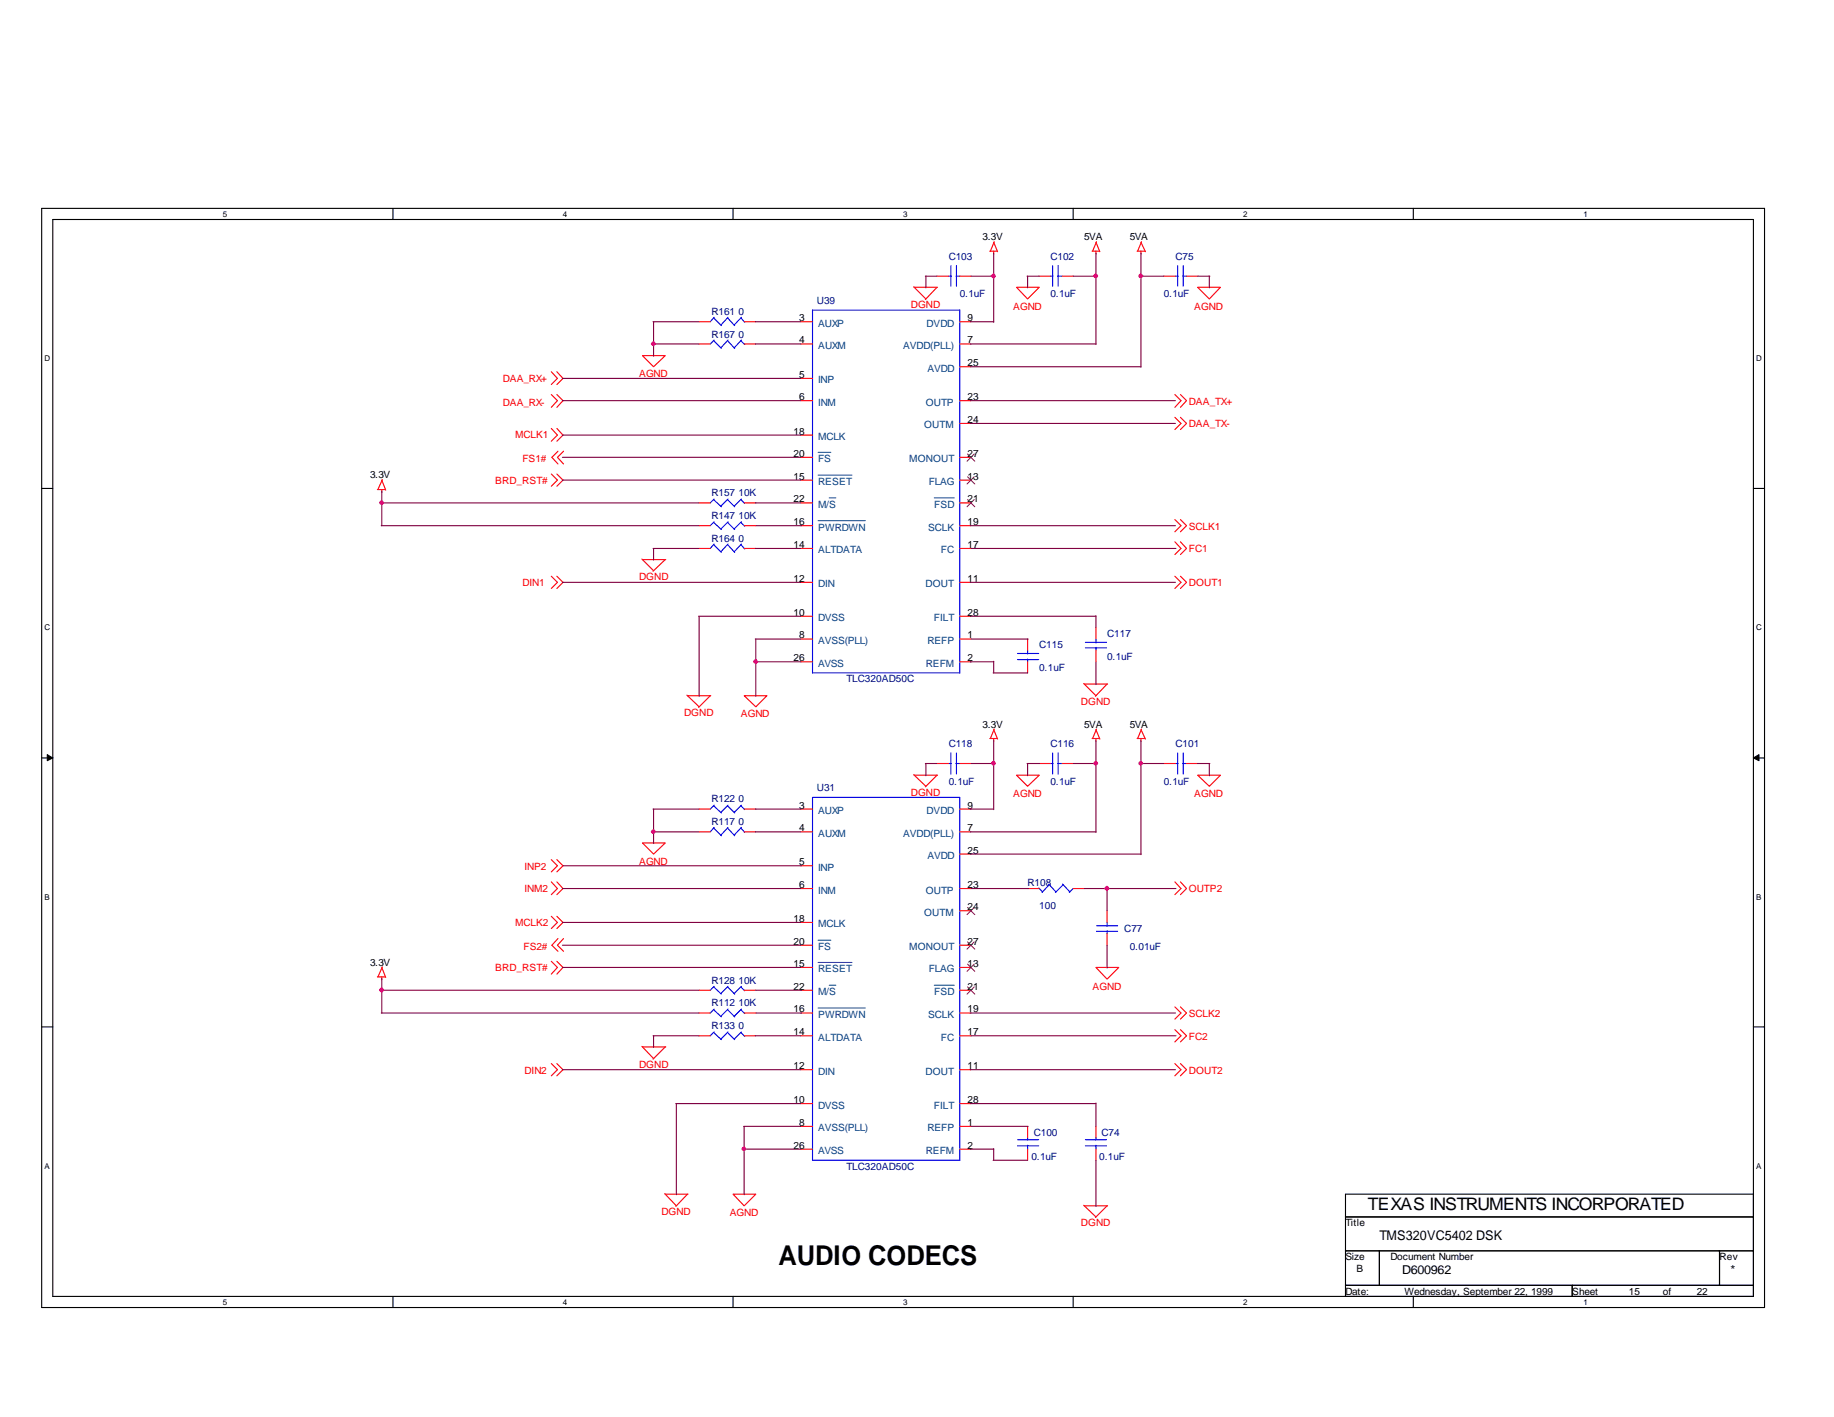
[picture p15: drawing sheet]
<svg xmlns="http://www.w3.org/2000/svg" width="279mm" height="216mm" viewBox="0 0 279 216" stroke-linecap="round" stroke-linejoin="round" font-family="sans-serif">
<defs><g id="words">
<text font-size="4.1" x="118.6" y="192.7">AUDIO CODECS</text>
<text font-size="2.6" x="208.4" y="184.3">TEXAS INSTRUMENTS INCORPORATED</text>
<text font-size="2" x="210.1" y="189">TMS320VC5402 DSK</text>
<g font-size="1.9">
<text x="213.6" y="194.1">D600962</text>
<text x="263.7" y="194.1">*</text>
</g>
<g font-size="1.5" fill="#000080">
<text x="144.5" y="39.5">C103</text>
<text x="160" y="39.5">C102</text>
<text x="179.1" y="39.5">C75</text>
<text x="124.5" y="46.3">U39</text>
<text x="146.2" y="45.2">0.1uF</text>
<text x="160" y="45.2">0.1uF</text>
<text x="177.3" y="45.2">0.1uF</text>
<text x="108.4" y="51.5">R167</text>
<text x="108.4" y="48">R161</text>
<text x="112.5" y="51.5">0</text>
<text x="112.5" y="48">0</text>
<text x="108.4" y="75.6">R157</text>
<text x="112.5" y="75.6">10K</text>
<text x="108.4" y="79.1">R147</text>
<text x="108.4" y="82.5">R164</text>
<text x="112.5" y="79.1">10K</text>
<text x="112.5" y="82.5">0</text>
<text x="158.3" y="98.8">C115</text>
<text x="168.7" y="97">C117</text>
<text x="168.7" y="100.5">0.1uF</text>
<text x="128.9" y="104">TLC320AD50C</text>
<text x="158.3" y="102.3">0.1uF</text>
<text x="144.5" y="113.8">C118</text>
<text x="160" y="113.8">C116</text>
<text x="179.1" y="113.8">C101</text>
<text x="144.5" y="119.5">0.1uF</text>
<text x="160" y="119.5">0.1uF</text>
<text x="177.3" y="119.5">0.1uF</text>
<text x="108.4" y="122.3">R122</text>
<text x="108.4" y="125.7">R117</text>
<text x="112.5" y="122.3">0</text>
<text x="112.5" y="125.7">0</text>
<text x="124.5" y="120.6">U31</text>
<text x="156.5" y="135">R108</text>
<text x="158.3" y="138.5">100</text>
<text x="171.3" y="142">C77</text>
<text x="108.4" y="149.9">R128</text>
<text x="112.5" y="149.9">10K</text>
<text x="172.1" y="144.7">0.01uF</text>
<text x="108.4" y="153.3">R112</text>
<text x="112.5" y="153.3">10K</text>
<text x="108.4" y="156.8">R133</text>
<text x="112.5" y="156.8">0</text>
<text x="157.5" y="173.1">C100</text>
<text x="167.8" y="173.1">C74</text>
<text x="128.9" y="178.2">TLC320AD50C</text>
<text x="157.1" y="176.7">0.1uF</text>
<text x="167.5" y="176.7">0.1uF</text>
</g>
<g font-size="1.5">
<text x="149.7" y="36.6">3.3V</text>
<text x="165.2" y="36.6">5VA</text>
<text x="172.1" y="36.6">5VA</text>
<text x="121.8" y="48.9">3</text>
<text x="121.8" y="52.3">4</text>
<text x="147.4" y="48.9">9</text>
<text x="147.4" y="52.3">7</text>
<text x="121.8" y="57.6">5</text>
<text x="147.4" y="55.8">25</text>
<text x="121.8" y="61">6</text>
<text x="147.4" y="61">23</text>
<text x="147.4" y="64.4">24</text>
<text x="120.9" y="66.2">18</text>
<text x="120.9" y="69.6">20</text>
<text x="147.4" y="69.6">27</text>
<text x="56.4" y="72.9">3.3V</text>
<text x="120.9" y="73.1">15</text>
<text x="120.9" y="76.5">22</text>
<text x="147.4" y="73.1">13</text>
<text x="147.4" y="76.5">21</text>
<text x="120.9" y="80">16</text>
<text x="120.9" y="83.5">14</text>
<text x="147.4" y="80">19</text>
<text x="147.4" y="83.5">17</text>
<text x="120.9" y="88.6">12</text>
<text x="147.4" y="88.6">11</text>
<text x="120.9" y="93.8">10</text>
<text x="147.4" y="93.8">28</text>
<text x="120.9" y="100.8">26</text>
<text x="121.8" y="97.3">8</text>
<text x="147.4" y="100.8">2</text>
<text x="147.4" y="97.3">1</text>
<text x="149.7" y="110.9">3.3V</text>
<text x="165.2" y="110.9">5VA</text>
<text x="172.1" y="110.9">5VA</text>
<text x="121.8" y="123.2">3</text>
<text x="147.4" y="123.2">9</text>
<text x="121.8" y="126.7">4</text>
<text x="121.8" y="131.8">5</text>
<text x="147.4" y="126.7">7</text>
<text x="147.4" y="130">25</text>
<text x="121.8" y="135.3">6</text>
<text x="147.4" y="135.3">23</text>
<text x="120.9" y="140.5">18</text>
<text x="120.9" y="143.9">20</text>
<text x="147.4" y="138.7">24</text>
<text x="147.4" y="143.9">27</text>
<text x="56.4" y="147.2">3.3V</text>
<text x="120.9" y="147.3">15</text>
<text x="147.4" y="147.3">13</text>
<text x="120.9" y="150.8">22</text>
<text x="120.9" y="154.3">16</text>
<text x="147.4" y="150.8">21</text>
<text x="147.4" y="154.3">19</text>
<text x="120.9" y="157.7">14</text>
<text x="147.4" y="157.7">17</text>
<text x="120.9" y="162.9">12</text>
<text x="147.4" y="162.9">11</text>
<text x="120.9" y="168.1">10</text>
<text x="121.8" y="171.5">8</text>
<text x="147.4" y="171.5">1</text>
<text x="147.4" y="168.1">28</text>
<text x="120.9" y="175">26</text>
<text x="147.4" y="175">2</text>
<text x="205" y="186.9">Title</text>
<text x="205" y="197.3">Date:</text>
<text x="205" y="192">Size</text>
<text x="206.7" y="193.8">B</text>
<text x="211.8" y="192">Document Number</text>
<text x="214" y="197.3">Wednesday, September 22, 1999</text>
<text x="239.5" y="197.3">Sheet</text>
<text x="248.2" y="197.3">15</text>
<text x="253.3" y="197.3">of</text>
<text x="258.5" y="197.3">22</text>
<text x="262" y="192">Rev</text>
</g>
<g font-size="1.5" fill="#f00">
<text x="138.8" y="47">DGND</text>
<text x="154.3" y="47.2">AGND</text>
<text x="181.9" y="47.2">AGND</text>
<text x="76.6" y="58.2">DAA_RX+</text>
<text x="97.4" y="57.5">AGND</text>
<text x="76.6" y="61.8">DAA_RX-</text>
<text x="181.1" y="61.6">DAA_TX+</text>
<text x="181.1" y="65.1">DAA_TX-</text>
<text x="78.5" y="66.8">MCLK1</text>
<text x="79.6" y="70.4">FS1#</text>
<text x="75.4" y="73.7">BRD_RST#</text>
<text x="181.1" y="80.7">SCLK1</text>
<text x="79.6" y="89.3">DIN1</text>
<text x="97.4" y="88.4">DGND</text>
<text x="181.1" y="89.3">DOUT1</text>
<text x="181.1" y="84.1">FC1</text>
<text x="164.7" y="107.4">DGND</text>
<text x="104.2" y="109.1">DGND</text>
<text x="112.9" y="109.3">AGND</text>
<text x="138.8" y="121.2">DGND</text>
<text x="154.3" y="121.4">AGND</text>
<text x="181.9" y="121.4">AGND</text>
<text x="97.4" y="131.7">AGND</text>
<text x="79.9" y="132.5">INP2</text>
<text x="79.9" y="135.9">INM2</text>
<text x="181.1" y="135.9">OUTP2</text>
<text x="78.5" y="141.1">MCLK2</text>
<text x="75.4" y="148">BRD_RST#</text>
<text x="79.8" y="144.7">FS2#</text>
<text x="166.5" y="150.8">AGND</text>
<text x="181.1" y="154.9">SCLK2</text>
<text x="181.1" y="158.4">FC2</text>
<text x="79.9" y="163.6">DIN2</text>
<text x="97.4" y="162.7">DGND</text>
<text x="181.1" y="163.6">DOUT2</text>
<text x="100.8" y="185.2">DGND</text>
<text x="111.2" y="185.3">AGND</text>
<text x="164.7" y="186.9">DGND</text>
</g>
<g font-size="1.5" fill="#004080">
<text x="124.6" y="49.8">AUXP</text>
<text x="124.6" y="53.2">AUXM</text>
<text x="137.6" y="53.2">AVDD(PLL)</text>
<text x="141.1" y="49.8">DVDD</text>
<text x="124.6" y="58.4">INP</text>
<text x="141.3" y="56.6">AVDD</text>
<text x="124.6" y="61.8">INM</text>
<text x="140.8" y="65.3">OUTM</text>
<text x="141.1" y="61.8">OUTP</text>
<text x="124.6" y="67.1">MCLK</text>
<text x="124.6" y="70.4">FS</text>
<text x="138.5" y="70.4">MONOUT</text>
<text x="124.6" y="73.9">RESET</text>
<text x="124.6" y="77.4">M/S</text>
<text x="141.5" y="73.9">FLAG</text>
<text x="142.3" y="77.4">FSD</text>
<text x="124.6" y="80.9">PWRDWN</text>
<text x="141.4" y="80.9">SCLK</text>
<text x="124.6" y="84.3">ALTDATA</text>
<text x="124.6" y="89.5">DIN</text>
<text x="141" y="89.5">DOUT</text>
<text x="143.3" y="84.3">FC</text>
<text x="124.6" y="94.7">DVSS</text>
<text x="142.2" y="94.7">FILT</text>
<text x="124.6" y="98.1">AVSS(PLL)</text>
<text x="124.6" y="101.6">AVSS</text>
<text x="141.1" y="101.6">REFM</text>
<text x="141.3" y="98.1">REFP</text>
<text x="124.6" y="124">AUXP</text>
<text x="141.1" y="124">DVDD</text>
<text x="124.6" y="127.5">AUXM</text>
<text x="137.6" y="127.5">AVDD(PLL)</text>
<text x="141.3" y="130.9">AVDD</text>
<text x="124.6" y="132.7">INP</text>
<text x="124.6" y="136.1">INM</text>
<text x="141.1" y="136.1">OUTP</text>
<text x="124.6" y="141.3">MCLK</text>
<text x="140.8" y="139.5">OUTM</text>
<text x="124.6" y="148.2">RESET</text>
<text x="124.6" y="144.8">FS</text>
<text x="138.5" y="144.8">MONOUT</text>
<text x="141.5" y="148.2">FLAG</text>
<text x="124.6" y="151.6">M/S</text>
<text x="124.6" y="155.1">PWRDWN</text>
<text x="141.4" y="155.1">SCLK</text>
<text x="142.3" y="151.6">FSD</text>
<text x="124.6" y="158.6">ALTDATA</text>
<text x="143.3" y="158.6">FC</text>
<text x="124.6" y="163.7">DIN</text>
<text x="141" y="163.7">DOUT</text>
<text x="124.6" y="168.9">DVSS</text>
<text x="124.6" y="172.4">AVSS(PLL)</text>
<text x="141.3" y="172.4">REFP</text>
<text x="142.2" y="168.9">FILT</text>
<text x="124.6" y="175.9">AVSS</text>
<text x="141.1" y="175.9">REFM</text>
</g>
<g font-size="1.2">
<text x="34" y="33">5</text>
<text x="85.8" y="33">4</text>
<text x="137.6" y="33">3</text>
<text x="189.4" y="33">2</text>
<text x="241.2" y="33">1</text>
<text x="6.8" y="55">D</text>
<text x="267.5" y="55">D</text>
<text x="6.8" y="96">C</text>
<text x="267.5" y="96">C</text>
<text x="6.8" y="137.1">B</text>
<text x="267.5" y="137.1">B</text>
<text x="6.8" y="178.1">A</text>
<text x="267.5" y="178.1">A</text>
<text x="34" y="198.8">5</text>
<text x="85.8" y="198.8">4</text>
<text x="137.6" y="198.8">3</text>
<text x="189.4" y="198.8">2</text>
<text x="241.2" y="198.8">1</text>
</g>
</g></defs>
<g fill="none" stroke="#000" stroke-width=".17">
<path d="M6.3 31.8h262.5v167.4h-262.5zM8 33.4h259.1v164.1h-259.1zM59.9 31.8v1.6M111.7 31.8v1.6M163.5 31.8v1.6M215.3 31.8v1.6M6.3 74.4h1.7M267.1 74.4h1.7M6.3 115.5h1.7M267.1 115.5h1.7M6.3 156.5h1.7M267.1 156.5h1.7"/>
<path d="M59.9 197.5v1.7M111.7 197.5v1.7M163.5 197.5v1.7M205 185.4h62.1M205 190.6h62.1M205 195.8h62.1M210.1 190.6v5.2M215.3 197.5v1.7M239.5 195.8v1.7M262 190.6v5.2M267.1 181.9h-62.1v15.6"/>
</g>
<g fill="#000" stroke="#000" stroke-width=".15">
<path d="M7.2 115l.8 .5-.8 .4z" fill-rule="evenodd"/>
<path d="M267.1 115.5l.9-.5v.9z" fill-rule="evenodd"/>
</g>
<g fill="none" stroke="#f00" stroke-width=".17">
<path d="M150.8 38.3h1.1M151.4 38.3v.4M151.4 36.9l.6 1.5M151.5 36.8l-.6 1.5M166.4 38.3h1.1M167 38.3v.4M167 36.9l.6 1.5M167 36.8l-.5 1.5M173.2 38.3h1.2M173.8 38.3v.4M173.8 36.9l.7 1.5M173.9 36.8l-.6 1.5"/>
<path d="M84 56.6l.9 1.1-.9 .9M84.8 56.6l1 1.1-1 .9M97.9 54.2h3.4l-1.7 1.7zM106.5 49h1.7M106.5 52.4h1.7M113.4 49h1.7M113.4 52.4h1.7M122 49h1.8M122 52.4h1.8M122 57.7h1.8M139.2 43.7l1.9 1.9M139.3 43.8h3.5"/>
<path d="M142.7 43.8l-1.7 1.8M142.7 42.1h1.8M146.2 42.1h1.7M146.2 49h1.7M146.2 52.4h1.7M146.2 55.9h1.7M154.9 43.8h3.4l-1.8 1.8zM158.3 42.1h1.7M161.8 42.1h1.7M177.3 42.1h1.8M180.8 42.1h1.7M182.5 43.8h3.4l-1.7 1.8z"/>
<path d="M57.5 74.6h1.2M58.2 74.6v.4M58.2 73.2l.6 1.5M58.3 73.1l-.7 1.5M84 60.1l.9 .9-.9 1.1M84 65.3l.9 1-.9 .9M84 72.2l.9 1-.9 .9M84.8 60.1l1 .9-1 1.1M84.8 65.3l1 1-1 .9M84.8 72.2l1 1-1 .9M85 68.7l-.9 1 .9 1M85.9 68.7l-1 1 1 1"/>
<path d="M106.5 76.6h1.7M113.4 76.6h1.7M122 61h1.8M122 66.3h1.8M122 69.7h1.8M122 73.2h1.8M122 76.6h1.8M146.2 61h1.7M146.2 69.7h1.7M146.2 73.2h1.7M146.2 76.6h1.7M146.2 64.5h1.7"/>
<path d="M179 60.1l.9 .9-.9 1.1M179 63.6l.9 .9-.9 .9M179 79.2l.9 .9-.9 .9M179.8 60.1l1 .9-1 1.1M179.8 63.6l1 .9-1 .9M179.8 79.2l1 .9-1 .9M84 87.8l.9 .9-.9 1M84.8 87.8l1 .9-1 1M97.8 85.2l1.8 1.8M97.9 85.3h3.5M101.3 85.3l-1.8 1.7M106.5 80.1h1.7"/>
<path d="M106.5 83.6h1.7M113.4 80.1h1.7M113.4 83.6h1.7M122 80.1h1.8M122 88.7h1.8M122 93.9h1.8M122 97.4h1.8M122 83.6h1.8M146.2 80.1h1.7M146.2 88.7h1.7M146.2 93.9h1.7M146.2 97.4h1.7"/>
<path d="M146.2 83.6h1.7M156.5 97.4v1.7M167 95.6v1.8M167 99.1v1.7M179 87.8l.9 .9-.9 1M179 82.5l.9 1.1-.9 .9M179.8 87.8l1 .9-1 1M179.8 82.5l1 1.1-1 .9M104.6 105.9l1.9 1.8M104.7 106h3.6M108.2 106l-1.8 1.8M113.4 106h3.4l-1.7 1.7z"/>
<path d="M122 100.8h1.8M139.2 118l1.9 1.8M139.3 118.1h3.5M142.7 118.1l-1.7 1.8M142.7 116.3h1.8M146.2 116.3h1.7M146.2 100.8h1.7M150.8 112.5h1.1M151.4 112.5v.4M151.4 111.2l.6 1.4M151.5 111.1l-.6 1.4M154.9 118.1h3.4l-1.8 1.7z"/>
<path d="M156.5 100.8v1.7M158.3 116.3h1.7M161.8 116.3h1.7M165.1 104.1l1.9 1.9M165.2 104.2h3.5M166.4 112.5h1.1M167 112.5v.4M167 111.2l.6 1.4M167 111.1l-.5 1.4M168.7 104.2l-1.8 1.9M173.2 112.5h1.2M173.8 112.5v.4"/>
<path d="M173.8 111.2l.7 1.4M173.9 111.1l-.6 1.4M177.3 116.3h1.8M180.8 116.3h1.7M182.5 118.1h3.4l-1.7 1.7zM84 131l.9 .9-.9 .9M84 134.4l.9 1-.9 .9M84 139.6l.9 .9-.9 1M84.8 131l1 .9-1 .9M84.8 134.4l1 1-1 .9M84.8 139.6l1 .9-1 1M97.9 128.4h3.4l-1.7 1.7z"/>
<path d="M106.5 123.3h1.7M106.5 126.7h1.7M113.4 123.3h1.7M113.4 126.7h1.7M122 123.3h1.8M122 126.7h1.8M122 131.9h1.8M122 135.4h1.8M146.2 123.3h1.7M146.2 126.7h1.7M146.2 135.4h1.7M146.2 130.1h1.7"/>
<path d="M146.2 138.8h1.7M156.5 135.4h1.8M163.5 135.4h1.7M168.7 138.8v1.7M179 134.4l.9 1-.9 .9M179.8 134.4l1 1-1 .9M57.5 148.8h1.2M58.2 148.8v.5M58.2 147.4l.6 1.5M58.3 147.3l-.7 1.5M84 146.5l.9 .9-.9 1M84.8 146.5l1 .9-1 1"/>
<path d="M85 143l-.9 1 .9 .9M85.9 143l-1 1 1 .9M97.8 159.4l1.8 1.9M97.9 159.5h3.5M101.3 159.5l-1.8 1.9M106.5 150.9h1.7M106.5 154.3h1.7M106.5 157.8h1.7M113.4 150.9h1.7M113.4 154.3h1.7M113.4 157.8h1.7M122 140.5h1.8"/>
<path d="M122 144h1.8M122 147.4h1.8M122 150.9h1.8M122 154.3h1.8M122 157.8h1.8M146.2 144h1.7M146.2 147.4h1.7M146.2 150.9h1.7M146.2 154.3h1.7M146.2 157.8h1.7M167 147.4h3.4l-1.7 1.8zM168.7 142.2v1.8"/>
<path d="M179 153.4l.9 .9-.9 1M179 156.9l.9 .9-.9 1M179.8 153.4l1 .9-1 1M179.8 156.9l1 .9-1 1M84 162.1l.9 .9-.9 .9M84.8 162.1l1 .9-1 .9M122 163h1.8M122 168.1h1.8M122 171.6h1.8M122 175.1h1.8M146.2 163h1.7M146.2 168.1h1.7"/>
<path d="M146.2 171.6h1.7M146.2 175.1h1.7M156.5 171.6v1.7M156.5 175.1v1.7M167 171.6v1.7M167 175.1v1.7M179 162.1l.9 .9-.9 .9M179.8 162.1l1 .9-1 .9M101.3 181.9l1.7 1.8M101.3 181.9h3.5M104.7 181.9l-1.7 1.9M111.7 181.9h3.4l-1.7 1.8z"/>
<path d="M165.1 183.6l1.9 1.8M165.2 183.7h3.5M168.7 183.7l-1.8 1.8"/>
</g>
<g fill="none" stroke="#00f" stroke-width=".17">
<path d="M108.7 51.9l1.2 1.2M108.7 48.4l1.2 1.2M108.8 51.8l-.6 .6M108.8 48.3l-.6 .7M110.8 51.9l1.1 1.2M110.8 48.4l1.1 1.2M110.9 51.8l-1.1 1.2M110.9 48.3l-1.1 1.2M112.9 51.9l.6 .6M112.9 48.4l.6 .7M112.9 51.8l-1.1 1.2M112.9 48.3l-1.1 1.2"/>
<path d="M123.8 47.2h22.4v55.3h-22.4zM144.5 42.1h.4M144.9 40.5v3.1M145.6 42.1h.6M145.7 40.5v3.1M160 42.1h.4M160.4 40.5v3.1M161.1 42.1h.7M161.2 40.5v3.1M179.1 42.1h.4M179.4 40.5v3.1M180.2 42.1h.6"/>
<path d="M180.3 40.5v3.1M108.7 76.1l1.2 1.1M108.7 79.6l1.2 1.1M108.8 76l-.6 .6M108.8 79.5l-.6 .6M110.8 76.1l1.1 1.1M110.8 79.6l1.1 1.1M110.9 76l-1.1 1.1M110.9 79.5l-1.1 1.1M112.9 76.1l.6 .6M112.9 79.6l.6 .6M112.9 76l-1.1 1.1"/>
<path d="M112.9 79.5l-1.1 1.1M108.7 83l1.2 1.2M108.8 82.9l-.6 .7M110.8 83l1.1 1.2M110.9 82.9l-1.1 1.2M112.9 83l.6 .7M112.9 82.9l-1.1 1.2M155 99.6h3.2M156.5 99.1v.6M165.4 97.9h3.2M165.4 98.7h3.2M167 97.4v.6"/>
<path d="M167 98.6v.5M144.5 116.3h.4M144.9 114.7v3.2M145.6 116.3h.6M145.7 114.7v3.2M155 100.5h3.2M156.5 100.4v.4M160 116.3h.4M160.4 114.7v3.2M161.1 116.3h.7M161.2 114.7v3.2M179.1 116.3h.4"/>
<path d="M179.4 114.7v3.2M180.2 116.3h.6M180.3 114.7v3.2M108.7 122.8l1.2 1.1M108.7 126.2l1.2 1.1M108.8 122.7l-.6 .6M108.8 126.1l-.6 .6M110.8 122.8l1.1 1.1M110.8 126.2l1.1 1.1M110.9 122.7l-1.1 1.1M110.9 126.1l-1.1 1.2M112.9 122.8l.6 .6"/>
<path d="M112.9 126.2l.6 .6M112.9 122.7l-1.1 1.1M112.9 126.1l-1.1 1.2M123.8 121.5h22.4v55.3h-22.4zM158.2 135.3l.6 .6M159.8 134.7l1.1 1.2M159.9 134.8l-1.2 1.2M161.9 134.7l1.1 1.2M162 134.8l-1.2 1.2M163.5 135.4l-.6 .6M108.7 157.3l1.2 1.1M108.7 150.4l1.2 1.1"/>
<path d="M108.7 153.8l1.2 1.1M108.8 157.2l-.6 .6M108.8 150.3l-.6 .6M108.8 153.8l-.6 .5M110.8 157.3l1.1 1.1M110.8 150.4l1.1 1.1M110.8 153.8l1.1 1.1M110.9 157.2l-1.1 1.1M110.9 150.3l-1.1 1.1M110.9 153.8l-1.1 1.1M112.9 157.3l.6 .6M112.9 150.4l.6 .6"/>
<path d="M112.9 153.8l.6 .6M112.9 157.2l-1.1 1.1M112.9 150.3l-1.1 1.1M112.9 153.8l-1.1 1.1M167 141.1h3.3M167 141.9h3.3M168.7 140.5v.6M168.7 141.8v.4M155 174.6h3.2M155 173.7h3.2M156.5 173.3v.4M156.5 174.5v.6"/>
<path d="M165.4 174.6h3.2M165.4 173.7h3.2M167 173.3v.4M167 174.5v.6"/>
</g>
<path d="M124.6 68.9h2M124.6 72.4h5.2M124.6 79.3h7.2M126.3 75.9h1M142.3 75.9h3.1M124.6 143.3h2M124.6 146.6h5.2M124.6 153.6h7.2M126.3 150.1h1M142.3 150.1h3.1" fill="none" stroke="#004080" stroke-width=".15"/>
<g fill="none" stroke="#804000" stroke-width=".15">
<path d="M147.4 69.2l1.1 1.1M147.4 72.6l1.1 1.1M147.4 76.1l1.1 1.1M148.4 69.2l-1.1 1.1M148.4 72.6l-1.1 1.1M148.4 76.1l-1.1 1.1M147.4 138.3l1.1 1.1M148.4 138.3l-1.1 1.1M147.4 143.5l1.1 1.1M147.4 146.9l1.1 1.1M147.4 150.4l1.1 1.1M148.4 143.5l-1.1 1.1"/>
<path d="M148.4 146.9l-1.1 1.1M148.4 150.4l-1.1 1.1"/>
</g>
<g fill="none" stroke="#800040" stroke-width=".17">
<path d="M151.4 38.6v10.5M167 38.6v13.9M173.8 38.6v17.4M85.7 57.7h36.3M99.5 49h7M99.5 52.4h7M99.6 49v5.3M115.1 49h6.9M115.1 52.4h6.9M141 42.1h1.7M141.1 42.1v1.8M147.8 49h3.6"/>
<path d="M147.8 52.4h19.2M147.8 55.9h26M147.9 42.1h3.6M156.5 42.1h1.8M156.5 42.1v1.8M163.5 42.1h3.5M173.7 42.1h3.6M182.5 42.1h1.8M184.2 42.1v1.8M58.1 76.6h48.4M58.2 74.8v5.3M85.7 61h36.3"/>
<path d="M85.7 66.3h36.3M85.7 69.7h36.3M85.7 73.2h36.3M115.1 76.6h6.9M147.8 61h31.3M147.8 64.5h31.3M58.1 80.1h48.4M85.7 88.7h36.3M99.5 83.6h7M99.6 83.6v1.7M106.4 93.9h15.6M106.5 93.9v12.2"/>
<path d="M115.1 97.4h6.9M115.1 83.6h6.9M115.1 80.1h7M115.1 97.4v8.7M147.8 93.9h19.2M147.8 88.7h31.3M147.8 80.1h31.3M147.9 97.4h8.7M147.9 83.6h31.3M167 93.8v1.8M115.1 100.8h6.9M141 116.3h1.7"/>
<path d="M141.1 116.3v1.9M147.8 100.8h3.6M147.9 116.3h3.6M151.3 102.5h5.2M151.4 100.8v1.7M151.4 112.9v10.5M156.5 116.3h1.8M156.5 116.3v1.9M163.5 116.3h3.5M167 100.8v3.5M167 112.9v13.9M173.7 116.3h3.6"/>
<path d="M173.8 112.9v17.3M182.5 116.3h1.8M184.2 116.3v1.9M85.7 135.4h36.3M85.8 131.9h36.3M99.5 123.3h7M99.5 126.7h7M99.6 123.3v5.2M115.1 123.3h6.9M115.1 126.7h6.9M147.8 123.3h3.6M147.8 126.7h19.2"/>
<path d="M147.8 130.1h26M147.9 135.4h8.7M165.2 135.4h14M168.7 135.3v3.5M58.1 154.3h48.4M58.1 150.9h48.4M58.2 149.1v5.2M85.7 140.5h36.3M85.7 144h36.3M85.7 147.4h36.3M99.5 157.8h7M99.6 157.8v1.8"/>
<path d="M115.1 157.8h6.9M115.1 154.3h7M115.1 150.9h7M147.8 154.3h31.3M147.9 157.8h31.3M168.7 144v3.5M85.7 163h36.3M103 168.1h19M103 168.1v13.9M113.3 171.6h8.7M113.3 175.1h8.7M113.4 171.6v10.4"/>
<path d="M147.8 175.1h3.6M147.8 168.1h19.2M147.8 163h31.3M147.9 171.6h8.7M151.3 176.8h5.2M151.4 175v1.8M167 168.1v3.5M167 176.8v7"/>
</g>
<g fill="#f0f" stroke="#f0f" stroke-width=".17">
<circle cx="166.9" cy="42" r=".29"/>
<circle cx="173.8" cy="42" r=".29"/>
<circle cx="151.3" cy="42" r=".29"/>
<circle cx="99.5" cy="52.4" r=".29"/>
<circle cx="58.1" cy="76.6" r=".29"/>
<circle cx="166.9" cy="116.3" r=".29"/>
<circle cx="173.8" cy="116.3" r=".29"/>
<circle cx="151.3" cy="116.3" r=".29"/>
<circle cx="99.5" cy="126.7" r=".29"/>
<circle cx="58.1" cy="150.8" r=".29"/>
<circle cx="115.1" cy="100.8" r=".29"/>
<circle cx="113.3" cy="175" r=".29"/>
<circle cx="168.6" cy="135.3" r=".29"/>
</g>
<use href="#words"/>
</svg>
